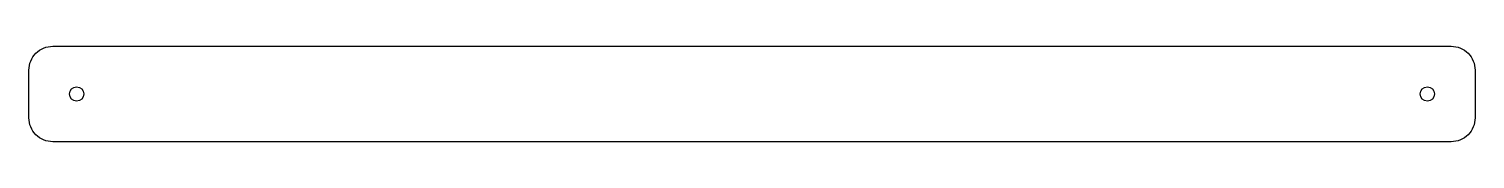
# Model space of a CAD drawing. Header units: millimetres. Extents: x -305 to -2, y -95 to -75.
import ezdxf

# ---------------------------------------------------------------- set-up
doc = ezdxf.new("R2010")
doc.units = ezdxf.units.MM
doc.layers.get('0').update_dxf_attribs({"linetype": 'CONTINUOUS'})

msp = doc.modelspace()

# ---------------------------------------------------------------- linework, layer by layer
msp.add_lwpolyline([(-1.6, -90.225, -0.4142136), (-6.6, -95.225), (-299.775, -95.225, -0.4142136), (-304.775, -90.225), (-304.775, -80.225, -0.4142136), (-299.775, -75.225), (-6.6, -75.225, -0.4142136), (-1.6, -80.225)], format="xyb", close=True)
for centre in [(-294.775, -85.225), (-11.6, -85.225)]:
    msp.add_circle(centre, 1.5)

doc.saveas('drawing.dxf')
